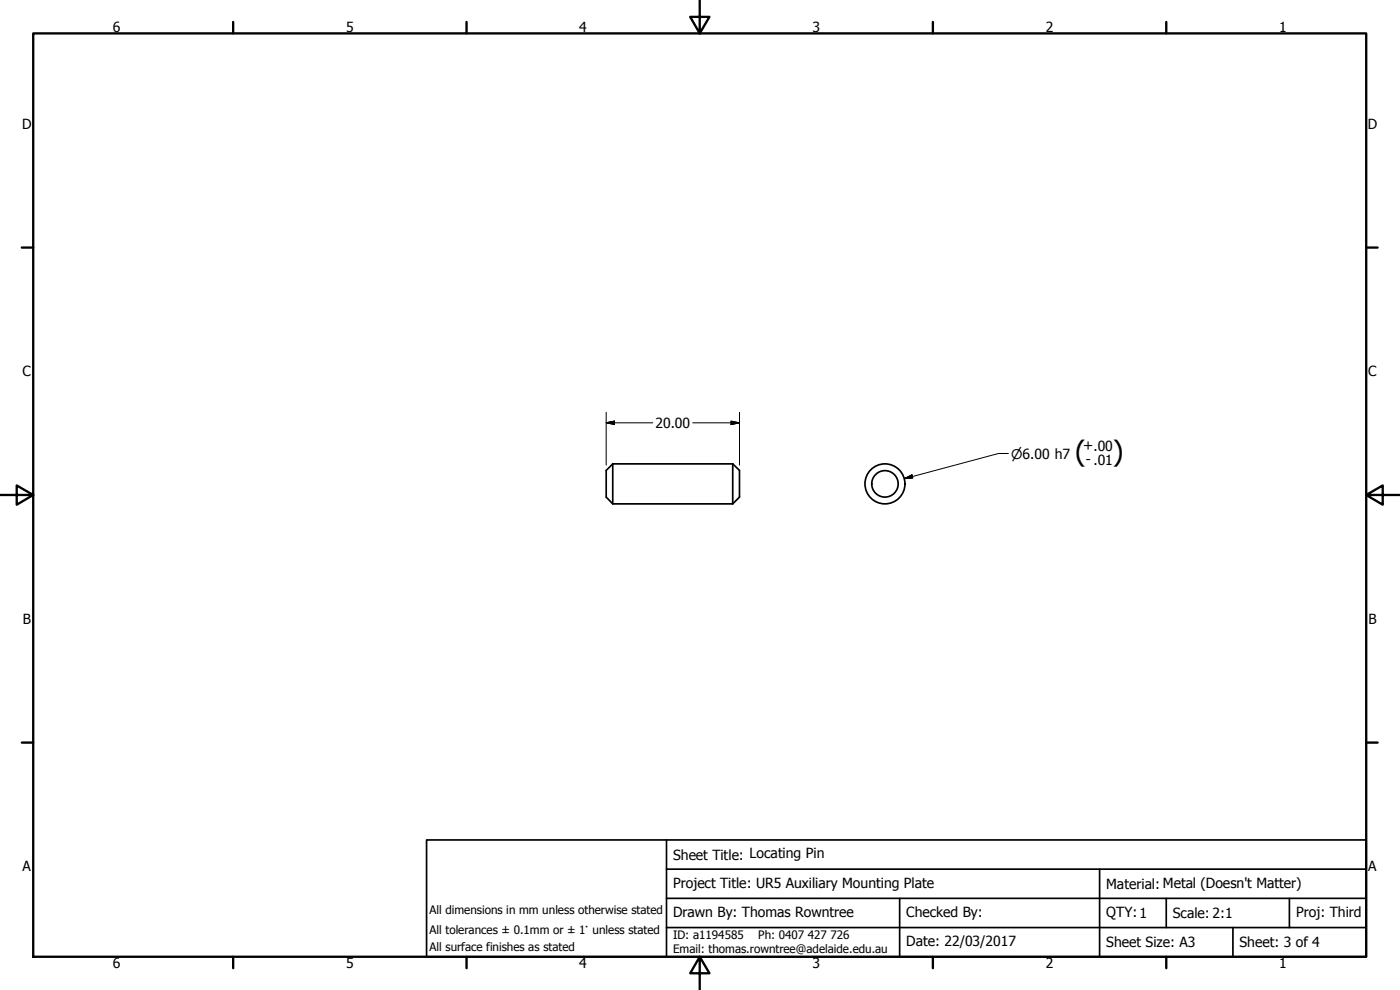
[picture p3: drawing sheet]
<svg xmlns="http://www.w3.org/2000/svg" width="420mm" height="297mm" viewBox="0 0 420 297" stroke-linecap="round" stroke-linejoin="round" font-family="sans-serif">
<defs><g id="words">
<g font-size="8.4">
<text x="322.6" y="138.4">(</text>
<text x="334" y="138.4">)</text>
</g>
<g font-size="4.2">
<text x="33.8" y="9.6">6</text>
<text x="103.9" y="9.6">5</text>
<text x="173.9" y="9.6">4</text>
<text x="243.8" y="9.6">3</text>
<text x="313.9" y="9.6">2</text>
<text x="383.9" y="9.6">1</text>
<text x="6.7" y="38.7">D</text>
<text x="410.5" y="38.7">D</text>
<text x="6.8" y="113">C</text>
<text x="410.7" y="113">C</text>
<text x="196.7" y="128.4">20.00</text>
<text x="325.1" y="135.1">+.00</text>
<text x="325.9" y="139.3">- .01</text>
<text x="6.9" y="187.2">B</text>
<text x="410.7" y="187.2">B</text>
<text x="202" y="258">Sheet Title: Locating Pin</text>
<text x="6.8" y="261.4">A</text>
<text x="410.7" y="261.4">A</text>
<text x="202" y="266.3">Project Title: UR5 Auxiliary Mounting Plate</text>
<text x="332" y="266.7">Material: Metal (Doesn't Matter)</text>
<text x="202" y="275.1">Drawn By: Thomas Rowntree</text>
<text x="272" y="275.1">Checked By:</text>
<text x="332" y="275.1">QTY:1</text>
<text x="352" y="275.4">Scale: 2:1</text>
<text x="389" y="275.1">Proj: Third</text>
<text x="272" y="283.9">Date: 22/03/2017</text>
<text x="332" y="284.2">Sheet Size: A3</text>
<text x="372" y="284.2">Sheet: 3 of 4</text>
<text x="33.8" y="290.5">6</text>
<text x="103.9" y="290.5">5</text>
<text x="173.9" y="290.5">4</text>
<text x="243.8" y="290.5">3</text>
<text x="313.9" y="290.5">2</text>
<text x="383.9" y="290.5">1</text>
</g>
<text font-size="4" x="303.5" y="137.7">⌀6.00 h7</text>
<g font-size="3.5">
<text x="128.9" y="274.4">All dimensions in mm unless otherwise stated</text>
<text x="128.9" y="280.3">All tolerances ± 0.1mm or ± 1° unless stated</text>
<text x="202" y="281.8">ID: a1194585</text>
<text x="227.5" y="281.8">Ph: 0407</text>
<text x="242.4" y="281.8">427</text>
<text x="249.2" y="281.8">726</text>
<text x="128.9" y="285.5">All surface finishes as stated</text>
<text x="202" y="286">Email: thomas.rowntree@adelaide.edu.au</text>
</g>
</g></defs>
<!-- layer: Visible (ANSI) -->
<g fill="none" stroke="#000" stroke-width=".51">
<path d="M183.9 139.2l-2 1.9v8l2 2.1M183.9 139.2v12M183.9 139.2h36M219.9 139.2v12M219.9 139.2l2 1.9v8l-2 2.1M183.9 151.2h36"/>
<circle cx="265.6" cy="145.2" r="6"/>
<circle cx="265.6" cy="145.2" r="4"/>
</g>
<!-- layer: Border (ANSI) -->
<g fill="none" stroke="#000" stroke-width=".7">
<path d="M10 10h400v277.1h-400zM70 6.6v3.4M140 6.6v3.4M210 0v10l-2.9-4.9h5.8l-2.9 4.9M280 6.6v3.4M350 6.6v3.4M6.5 74.3h3.5M410 74.3h3.4M0 148.5h10l-5-2.8v5.7l5-2.9M410 148.5l5 2.9v-5.7l-5 2.8h10M6.5 222.8h3.5M410 222.8h3.4"/>
<path d="M70 287.1v3.4M140 287.1v3.4M210 287.1l2.9 4.9h-5.8l2.9-4.9v9.9M280 287.1v3.4M350 287.1v3.4"/>
</g>
<!-- layer: Title (ANSI) -->
<path d="M128 252h282v35.1h-282zM200 252v8.8M200 278.3h210M200 269.5h210M270 269.5v17.6M330 260.8v26.3M350 269.5v8.8M370 278.3v8.8M387 269.5v8.8M410 260.8h-210v26.3" fill="none" stroke="#000" stroke-width=".51"/>
<!-- layer: Symbol (ANSI) -->
<path d="M181.9 126.9l2.5-.5v1zM181.9 126.9h14M181.9 123.7v15.9M207.9 126.9h14M219.4 126.4l2.5 .5-2.5 .5zM221.9 123.7v15.9M302.6 136.1h-2.9l-28.3 7.5M271.4 143.6l2.3-1.1 .2 .9z" fill="none" stroke="#000" stroke-width=".3"/>
<path d="M181.9 126.9l2.5-.5zM181.9 126.9l2.5-.5v1zM219.4 127.4l2.5-.5zM219.4 126.4l2.5 .5-2.5 .5zM271.4 143.6l2.3-1.1zM271.4 143.6l2.3-1.1 .2 .9z" fill="#000" stroke="#000" stroke-width=".3"/>
<use href="#words"/>
</svg>
